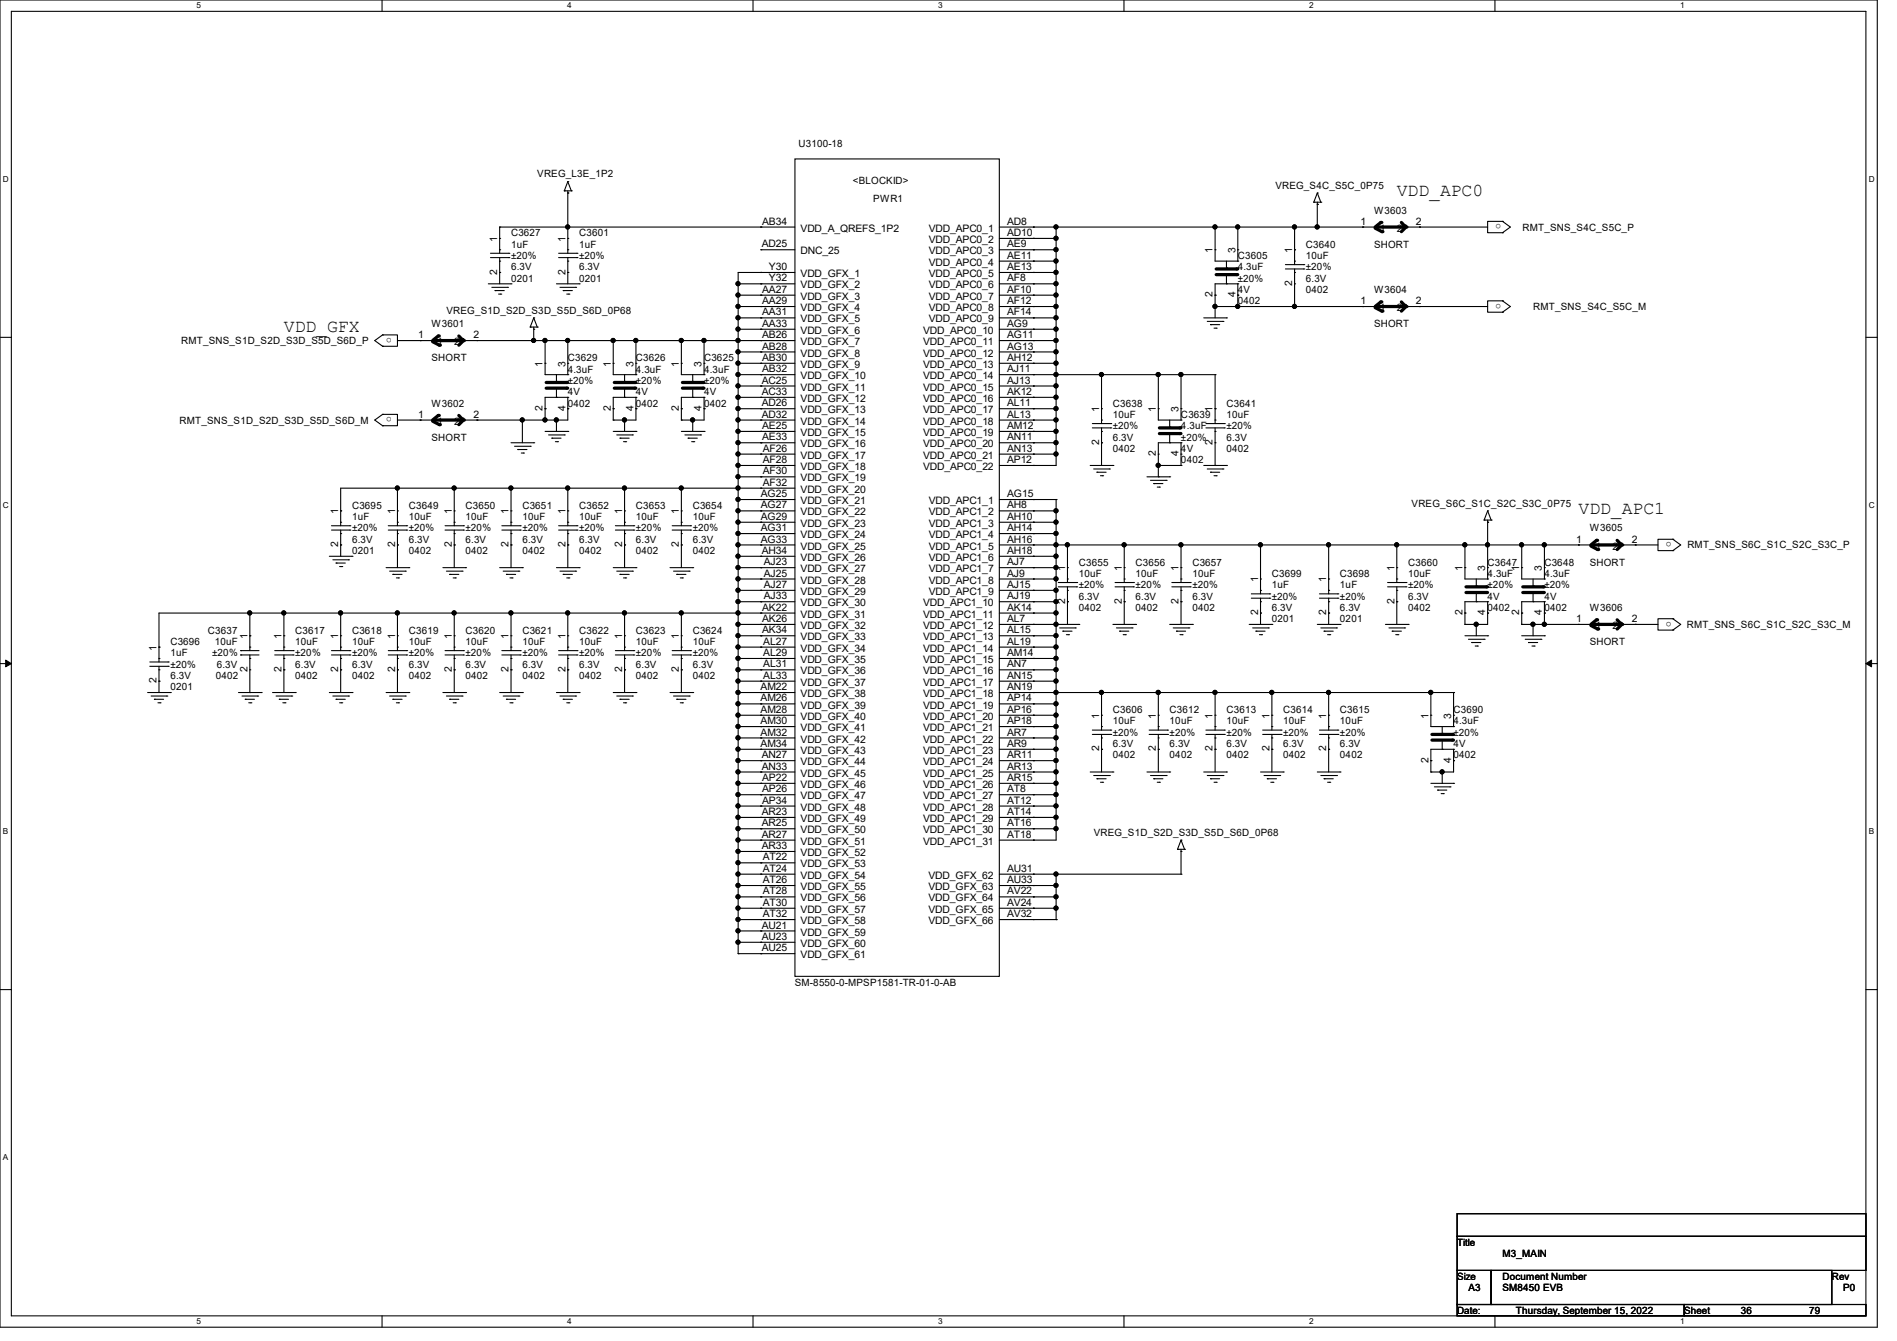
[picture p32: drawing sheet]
<svg xmlns="http://www.w3.org/2000/svg" width="297mm" height="210mm" viewBox="0 0 297 210" stroke-linecap="round" stroke-linejoin="round" font-family="sans-serif">
<defs><g id="words">
<g font-size="2.8">
<text x="218.7" y="30.7">VDD_APC0</text>
<text x="44.4" y="52">VDD_GFX</text>
<text x="247.1" y="80.5">VDD_APC1</text>
</g>
<g font-size="1.6">
<text x="125" y="23">U3100-18</text>
<text x="84.1" y="27.8">VREG_L3E_1P2</text>
<text x="133.5" y="28.8">&lt;BLOCKID&gt;</text>
<text x="199.7" y="29.6">VREG_S4C_S5C_0P75</text>
<text x="119.3" y="35.2">AB34</text>
<text x="136.7" y="31.7">PWR1</text>
<text x="157.7" y="35.2">AD8</text>
<text x="213" y="35.2">1</text>
<text x="215.1" y="33.4">W3603</text>
<text x="221.7" y="35.2">2</text>
<text x="235" y="35.1" transform="rotate(-180 235 35.1)">o</text>
<text x="77.9" y="37.9" transform="rotate(-90 77.9 37.9)">1</text>
<text x="80" y="37">C3627</text>
<text x="80" y="38.8">1uF</text>
<text x="80" y="40.6">±20%</text>
<text x="88.5" y="37.9" transform="rotate(-90 88.5 37.9)">1</text>
<text x="90.7" y="37">C3601</text>
<text x="90.7" y="38.8">1uF</text>
<text x="90.7" y="40.6">±20%</text>
<text x="119.3" y="38.7">AD25</text>
<text x="125.3" y="39.8">DNC_25</text>
<text x="125.3" y="36.3">VDD_A_QREFS_1P2</text>
<text x="145.4" y="36.3">VDD_APC0_1</text>
<text x="145.4" y="38.1">VDD_APC0_2</text>
<text x="145.4" y="39.8">VDD_APC0_3</text>
<text x="145.4" y="41.6">VDD_APC0_4</text>
<text x="157.7" y="37">AD10</text>
<text x="157.7" y="38.7">AE9</text>
<text x="157.7" y="40.5">AE11</text>
<text x="189.9" y="39.7" transform="rotate(-90 189.9 39.7)">1</text>
<text x="193.4" y="39.7" transform="rotate(-90 193.4 39.7)">3</text>
<text x="193.8" y="40.6">C3605</text>
<text x="202.3" y="39.7" transform="rotate(-90 202.3 39.7)">1</text>
<text x="204.5" y="38.8">C3640</text>
<text x="204.5" y="40.6">10uF</text>
<text x="215.1" y="38.8">SHORT</text>
<text x="216" y="36.3">1</text>
<text x="218.7" y="36.3">2</text>
<text x="238.4" y="36.1">RMT_SNS_S4C_S5C_P</text>
<text x="77.9" y="43" transform="rotate(-90 77.9 43)">2</text>
<text x="80" y="44.1">0201</text>
<text x="80" y="42.3">6.3V</text>
<text x="88.5" y="43" transform="rotate(-90 88.5 43)">2</text>
<text x="90.7" y="44.1">0201</text>
<text x="90.7" y="42.3">6.3V</text>
<text x="119.3" y="45.9">AA27</text>
<text x="119.3" y="47.6">AA29</text>
<text x="120.4" y="42.3">Y30</text>
<text x="120.4" y="44.1">Y32</text>
<text x="125.3" y="43.4">VDD_GFX_1</text>
<text x="125.3" y="45.2">VDD_GFX_2</text>
<text x="125.3" y="47">VDD_GFX_3</text>
<text x="145.4" y="43.4">VDD_APC0_5</text>
<text x="145.4" y="45.2">VDD_APC0_6</text>
<text x="145.4" y="47">VDD_APC0_7</text>
<text x="157.7" y="42.3">AE13</text>
<text x="157.7" y="44.1">AF8</text>
<text x="157.7" y="45.9">AF10</text>
<text x="157.7" y="47.6">AF12</text>
<text x="189.9" y="46.6" transform="rotate(-90 189.9 46.6)">2</text>
<text x="193.4" y="46.6" transform="rotate(-90 193.4 46.6)">4</text>
<text x="193.8" y="42.3">4.3uF</text>
<text x="193.8" y="47.7">0402</text>
<text x="193.8" y="45.9">4V</text>
<text x="193.8" y="44.1">±20%</text>
<text x="202.3" y="44.8" transform="rotate(-90 202.3 44.8)">2</text>
<text x="204.5" y="45.9">0402</text>
<text x="204.5" y="44.1">6.3V</text>
<text x="204.5" y="42.3">±20%</text>
<text x="213" y="47.6">1</text>
<text x="215.1" y="45.9">W3604</text>
<text x="221.7" y="47.6">2</text>
<text x="235" y="47.6" transform="rotate(-180 235 47.6)">o</text>
<text x="28.4" y="53.9">RMT_SNS_S1D_S2D_S3D_S5D_S6D_P</text>
<text x="61.3" y="52.9" transform="rotate(-180 61.3 52.9)">o</text>
<text x="65.4" y="53">1</text>
<text x="67.6" y="51.2">W3601</text>
<text x="69.9" y="49.1">VREG_S1D_S2D_S3D_S5D_S6D_0P68</text>
<text x="74.1" y="53">2</text>
<text x="119.3" y="49.4">AA31</text>
<text x="119.3" y="51.2">AA33</text>
<text x="119.3" y="53">AB26</text>
<text x="125.3" y="48.7">VDD_GFX_4</text>
<text x="125.3" y="50.5">VDD_GFX_5</text>
<text x="125.3" y="52.3">VDD_GFX_6</text>
<text x="144.5" y="52.3">VDD_APC0_10</text>
<text x="145.4" y="48.7">VDD_APC0_8</text>
<text x="145.4" y="50.5">VDD_APC0_9</text>
<text x="157.7" y="51.2">AG9</text>
<text x="157.7" y="53">AG11</text>
<text x="157.7" y="49.4">AF14</text>
<text x="215.1" y="51.2">SHORT</text>
<text x="216" y="48.7">1</text>
<text x="218.7" y="48.7">2</text>
<text x="240.1" y="48.6">RMT_SNS_S4C_S5C_M</text>
<text x="67.6" y="56.6">SHORT</text>
<text x="68.5" y="54.1">1</text>
<text x="71.1" y="54.1">2</text>
<text x="85" y="57.4" transform="rotate(-90 85 57.4)">1</text>
<text x="88.5" y="57.4" transform="rotate(-90 88.5 57.4)">3</text>
<text x="88.9" y="56.6">C3629</text>
<text x="88.9" y="58.3">4.3uF</text>
<text x="95.6" y="57.4" transform="rotate(-90 95.6 57.4)">1</text>
<text x="99.2" y="57.4" transform="rotate(-90 99.2 57.4)">3</text>
<text x="99.6" y="56.6">C3626</text>
<text x="99.6" y="58.3">4.3uF</text>
<text x="106.3" y="57.4" transform="rotate(-90 106.3 57.4)">1</text>
<text x="109.9" y="57.4" transform="rotate(-90 109.9 57.4)">3</text>
<text x="110.2" y="56.6">C3625</text>
<text x="110.2" y="58.3">4.3uF</text>
<text x="119.3" y="58.3">AB32</text>
<text x="119.3" y="54.7">AB28</text>
<text x="119.3" y="56.5">AB30</text>
<text x="125.3" y="59.4">VDD_GFX_10</text>
<text x="125.3" y="54.1">VDD_GFX_7</text>
<text x="125.3" y="55.8">VDD_GFX_8</text>
<text x="125.3" y="57.6">VDD_GFX_9</text>
<text x="144.5" y="54.1">VDD_APC0_11</text>
<text x="144.5" y="55.8">VDD_APC0_12</text>
<text x="144.5" y="57.6">VDD_APC0_13</text>
<text x="144.5" y="59.4">VDD_APC0_14</text>
<text x="157.7" y="54.7">AG13</text>
<text x="157.7" y="56.5">AH12</text>
<text x="157.7" y="58.3">AJ11</text>
<text x="61.3" y="65.4" transform="rotate(-180 61.3 65.4)">o</text>
<text x="65.4" y="65.4">1</text>
<text x="67.6" y="63.7">W3602</text>
<text x="74.1" y="65.4">2</text>
<text x="85" y="64.3" transform="rotate(-90 85 64.3)">2</text>
<text x="88.5" y="64.3" transform="rotate(-90 88.5 64.3)">4</text>
<text x="88.9" y="63.7">0402</text>
<text x="88.9" y="61.9">4V</text>
<text x="88.9" y="60.1">±20%</text>
<text x="95.6" y="64.3" transform="rotate(-90 95.6 64.3)">2</text>
<text x="99.2" y="64.3" transform="rotate(-90 99.2 64.3)">4</text>
<text x="99.6" y="63.7">0402</text>
<text x="99.6" y="61.9">4V</text>
<text x="99.6" y="60.1">±20%</text>
<text x="106.3" y="64.3" transform="rotate(-90 106.3 64.3)">2</text>
<text x="109.9" y="64.3" transform="rotate(-90 109.9 64.3)">4</text>
<text x="110.2" y="63.7">0402</text>
<text x="110.2" y="61.9">4V</text>
<text x="110.2" y="60.1">±20%</text>
<text x="119.3" y="60.1">AC25</text>
<text x="119.3" y="61.9">AC33</text>
<text x="119.3" y="63.6">AD26</text>
<text x="119.3" y="65.4">AD32</text>
<text x="125.3" y="61.2">VDD_GFX_11</text>
<text x="125.3" y="63">VDD_GFX_12</text>
<text x="125.3" y="64.7">VDD_GFX_13</text>
<text x="144.5" y="61.2">VDD_APC0_15</text>
<text x="144.5" y="63">VDD_APC0_16</text>
<text x="144.5" y="64.7">VDD_APC0_17</text>
<text x="157.7" y="60.1">AJ13</text>
<text x="157.7" y="61.9">AK12</text>
<text x="157.7" y="63.6">AL11</text>
<text x="157.7" y="65.4">AL13</text>
<text x="172.1" y="64.6" transform="rotate(-90 172.1 64.6)">1</text>
<text x="174.2" y="63.7">C3638</text>
<text x="174.2" y="65.5">10uF</text>
<text x="181" y="64.6" transform="rotate(-90 181 64.6)">1</text>
<text x="184.5" y="64.6" transform="rotate(-90 184.5 64.6)">3</text>
<text x="184.9" y="65.5">C3639</text>
<text x="189.9" y="64.6" transform="rotate(-90 189.9 64.6)">1</text>
<text x="192" y="63.7">C3641</text>
<text x="192" y="65.5">10uF</text>
<text x="28.1" y="66.3">RMT_SNS_S1D_S2D_S3D_S5D_S6D_M</text>
<text x="67.6" y="69">SHORT</text>
<text x="68.5" y="66.5">1</text>
<text x="71.1" y="66.5">2</text>
<text x="119.3" y="67.2">AE25</text>
<text x="119.3" y="69">AE33</text>
<text x="119.4" y="70.7">AF26</text>
<text x="125.3" y="66.5">VDD_GFX_14</text>
<text x="125.3" y="68.3">VDD_GFX_15</text>
<text x="125.3" y="70.1">VDD_GFX_16</text>
<text x="125.3" y="71.8">VDD_GFX_17</text>
<text x="144.5" y="66.5">VDD_APC0_18</text>
<text x="144.5" y="68.3">VDD_APC0_19</text>
<text x="144.5" y="70.1">VDD_APC0_20</text>
<text x="144.5" y="71.8">VDD_APC0_21</text>
<text x="157.7" y="67.2">AM12</text>
<text x="157.7" y="69">AN11</text>
<text x="157.7" y="70.7">AN13</text>
<text x="172.1" y="69.7" transform="rotate(-90 172.1 69.7)">2</text>
<text x="174.2" y="70.8">0402</text>
<text x="174.2" y="69">6.3V</text>
<text x="174.2" y="67.2">±20%</text>
<text x="181" y="71.5" transform="rotate(-90 181 71.5)">2</text>
<text x="184.5" y="71.5" transform="rotate(-90 184.5 71.5)">4</text>
<text x="184.9" y="67.2">4.3uF</text>
<text x="184.9" y="70.8">4V</text>
<text x="184.9" y="69">±20%</text>
<text x="189.9" y="69.7" transform="rotate(-90 189.9 69.7)">2</text>
<text x="192" y="70.8">0402</text>
<text x="192" y="69">6.3V</text>
<text x="192" y="67.2">±20%</text>
<text x="119.1" y="77.9">AG25</text>
<text x="119.4" y="72.5">AF28</text>
<text x="119.4" y="74.3">AF30</text>
<text x="119.4" y="76.1">AF32</text>
<text x="125.3" y="73.6">VDD_GFX_18</text>
<text x="125.3" y="75.4">VDD_GFX_19</text>
<text x="125.3" y="77.2">VDD_GFX_20</text>
<text x="144.5" y="73.6">VDD_APC0_22</text>
<text x="157.7" y="72.5">AP12</text>
<text x="157.7" y="77.9">AG15</text>
<text x="184.9" y="72.6">0402</text>
<text x="53" y="80.6" transform="rotate(-90 53 80.6)">1</text>
<text x="55.1" y="79.7">C3695</text>
<text x="55.1" y="81.5">1uF</text>
<text x="55.1" y="83.2">±20%</text>
<text x="61.8" y="80.6" transform="rotate(-90 61.8 80.6)">1</text>
<text x="64" y="79.7">C3649</text>
<text x="64" y="81.5">10uF</text>
<text x="64" y="83.2">±20%</text>
<text x="70.7" y="80.6" transform="rotate(-90 70.7 80.6)">1</text>
<text x="72.9" y="79.7">C3650</text>
<text x="72.9" y="81.5">10uF</text>
<text x="72.9" y="83.2">±20%</text>
<text x="79.6" y="80.6" transform="rotate(-90 79.6 80.6)">1</text>
<text x="81.8" y="79.7">C3651</text>
<text x="81.8" y="81.5">10uF</text>
<text x="81.8" y="83.2">±20%</text>
<text x="88.5" y="80.6" transform="rotate(-90 88.5 80.6)">1</text>
<text x="90.7" y="79.7">C3652</text>
<text x="90.7" y="81.5">10uF</text>
<text x="90.7" y="83.2">±20%</text>
<text x="97.4" y="80.6" transform="rotate(-90 97.4 80.6)">1</text>
<text x="99.6" y="79.7">C3653</text>
<text x="99.6" y="81.5">10uF</text>
<text x="99.6" y="83.2">±20%</text>
<text x="106.3" y="80.6" transform="rotate(-90 106.3 80.6)">1</text>
<text x="108.5" y="79.7">C3654</text>
<text x="108.5" y="81.5">10uF</text>
<text x="108.5" y="83.2">±20%</text>
<text x="119.1" y="79.6">AG27</text>
<text x="119.1" y="81.4">AG29</text>
<text x="119.1" y="83.2">AG31</text>
<text x="125.3" y="79">VDD_GFX_21</text>
<text x="125.3" y="80.7">VDD_GFX_22</text>
<text x="125.3" y="82.5">VDD_GFX_23</text>
<text x="145.4" y="79">VDD_APC1_1</text>
<text x="145.4" y="80.7">VDD_APC1_2</text>
<text x="145.4" y="82.5">VDD_APC1_3</text>
<text x="157.7" y="79.6">AH8</text>
<text x="157.7" y="81.4">AH10</text>
<text x="157.7" y="83.2">AH14</text>
<text x="221" y="79.3">VREG_S6C_S1C_S2C_S3C_0P75</text>
<text x="248.9" y="83.2">W3605</text>
<text x="53" y="85.7" transform="rotate(-90 53 85.7)">2</text>
<text x="55.1" y="86.8">0201</text>
<text x="55.1" y="85">6.3V</text>
<text x="61.8" y="85.7" transform="rotate(-90 61.8 85.7)">2</text>
<text x="64" y="86.8">0402</text>
<text x="64" y="85">6.3V</text>
<text x="70.7" y="85.7" transform="rotate(-90 70.7 85.7)">2</text>
<text x="72.9" y="86.8">0402</text>
<text x="72.9" y="85">6.3V</text>
<text x="79.6" y="85.7" transform="rotate(-90 79.6 85.7)">2</text>
<text x="81.8" y="86.8">0402</text>
<text x="81.8" y="85">6.3V</text>
<text x="88.5" y="85.7" transform="rotate(-90 88.5 85.7)">2</text>
<text x="90.7" y="86.8">0402</text>
<text x="90.7" y="85">6.3V</text>
<text x="97.4" y="85.7" transform="rotate(-90 97.4 85.7)">2</text>
<text x="99.6" y="86.8">0402</text>
<text x="99.6" y="85">6.3V</text>
<text x="106.3" y="85.7" transform="rotate(-90 106.3 85.7)">2</text>
<text x="108.5" y="86.8">0402</text>
<text x="108.5" y="85">6.3V</text>
<text x="119.1" y="85">AG33</text>
<text x="119.3" y="86.7">AH34</text>
<text x="119.6" y="88.5">AJ23</text>
<text x="125.3" y="84.3">VDD_GFX_24</text>
<text x="125.3" y="86.1">VDD_GFX_25</text>
<text x="125.3" y="87.8">VDD_GFX_26</text>
<text x="125.3" y="89.6">VDD_GFX_27</text>
<text x="145.4" y="84.3">VDD_APC1_4</text>
<text x="145.4" y="86.1">VDD_APC1_5</text>
<text x="145.4" y="87.8">VDD_APC1_6</text>
<text x="145.4" y="89.6">VDD_APC1_7</text>
<text x="157.7" y="85">AH16</text>
<text x="157.7" y="86.7">AH18</text>
<text x="157.7" y="88.5">AJ7</text>
<text x="166.8" y="89.4" transform="rotate(-90 166.8 89.4)">1</text>
<text x="168.9" y="88.6">C3655</text>
<text x="175.6" y="89.4" transform="rotate(-90 175.6 89.4)">1</text>
<text x="177.8" y="88.6">C3656</text>
<text x="184.5" y="89.4" transform="rotate(-90 184.5 89.4)">1</text>
<text x="186.7" y="88.6">C3657</text>
<text x="218.3" y="89.4" transform="rotate(-90 218.3 89.4)">1</text>
<text x="220.5" y="88.6">C3660</text>
<text x="229" y="89.4" transform="rotate(-90 229 89.4)">1</text>
<text x="232.5" y="89.4" transform="rotate(-90 232.5 89.4)">3</text>
<text x="232.9" y="88.6">C3647</text>
<text x="237.9" y="89.4" transform="rotate(-90 237.9 89.4)">1</text>
<text x="241.4" y="89.4" transform="rotate(-90 241.4 89.4)">3</text>
<text x="241.8" y="88.6">C3648</text>
<text x="246.8" y="85">1</text>
<text x="248.9" y="88.6">SHORT</text>
<text x="249.8" y="86.1">1</text>
<text x="252.5" y="86.1">2</text>
<text x="255.5" y="85">2</text>
<text x="261.7" y="84.9" transform="rotate(-180 261.7 84.9)">o</text>
<text x="264.2" y="85.9">RMT_SNS_S6C_S1C_S2C_S3C_P</text>
<text x="119.3" y="95.6">AK22</text>
<text x="119.6" y="90.3">AJ25</text>
<text x="119.6" y="92.1">AJ27</text>
<text x="119.6" y="93.9">AJ33</text>
<text x="125.3" y="91.4">VDD_GFX_28</text>
<text x="125.3" y="93.2">VDD_GFX_29</text>
<text x="125.3" y="95">VDD_GFX_30</text>
<text x="144.5" y="95">VDD_APC1_10</text>
<text x="145.4" y="91.4">VDD_APC1_8</text>
<text x="145.4" y="93.2">VDD_APC1_9</text>
<text x="157.7" y="93.9">AJ19</text>
<text x="157.7" y="95.6">AK14</text>
<text x="157.7" y="90.3">AJ9</text>
<text x="157.7" y="92.1">AJ15</text>
<text x="166.8" y="94.6" transform="rotate(-90 166.8 94.6)">2</text>
<text x="168.9" y="90.3">10uF</text>
<text x="168.9" y="95.7">0402</text>
<text x="168.9" y="93.9">6.3V</text>
<text x="168.9" y="92.1">±20%</text>
<text x="175.6" y="94.6" transform="rotate(-90 175.6 94.6)">2</text>
<text x="177.8" y="90.3">10uF</text>
<text x="177.8" y="95.7">0402</text>
<text x="177.8" y="93.9">6.3V</text>
<text x="177.8" y="92.1">±20%</text>
<text x="184.5" y="94.6" transform="rotate(-90 184.5 94.6)">2</text>
<text x="186.7" y="90.3">10uF</text>
<text x="186.7" y="95.7">0402</text>
<text x="186.7" y="93.9">6.3V</text>
<text x="186.7" y="92.1">±20%</text>
<text x="197" y="91.2" transform="rotate(-90 197 91.2)">1</text>
<text x="199.1" y="90.3">C3699</text>
<text x="199.1" y="92.1">1uF</text>
<text x="199.1" y="95.7">6.3V</text>
<text x="199.1" y="93.9">±20%</text>
<text x="207.6" y="91.2" transform="rotate(-90 207.6 91.2)">1</text>
<text x="209.8" y="90.3">C3698</text>
<text x="209.8" y="92.1">1uF</text>
<text x="209.8" y="95.7">6.3V</text>
<text x="209.8" y="93.9">±20%</text>
<text x="218.3" y="94.6" transform="rotate(-90 218.3 94.6)">2</text>
<text x="220.5" y="90.3">10uF</text>
<text x="220.5" y="95.7">0402</text>
<text x="220.5" y="93.9">6.3V</text>
<text x="220.5" y="92.1">±20%</text>
<text x="232.9" y="90.3">4.3uF</text>
<text x="232.9" y="95.7">0402</text>
<text x="232.9" y="93.9">4V</text>
<text x="232.9" y="92.1">±20%</text>
<text x="241.8" y="90.3">4.3uF</text>
<text x="241.8" y="95.7">0402</text>
<text x="241.8" y="93.9">4V</text>
<text x="241.8" y="92.1">±20%</text>
<text x="248.9" y="95.7">W3606</text>
<text x="24.5" y="101.9" transform="rotate(-90 24.5 101.9)">1</text>
<text x="26.7" y="101">C3696</text>
<text x="32.6" y="99.2">C3637</text>
<text x="33.6" y="101">10uF</text>
<text x="38.7" y="100.1" transform="rotate(-90 38.7 100.1)">1</text>
<text x="44.1" y="100.1" transform="rotate(-90 44.1 100.1)">1</text>
<text x="46.2" y="99.2">C3617</text>
<text x="46.2" y="101">10uF</text>
<text x="53" y="100.1" transform="rotate(-90 53 100.1)">1</text>
<text x="55.1" y="99.2">C3618</text>
<text x="55.1" y="101">10uF</text>
<text x="61.8" y="100.1" transform="rotate(-90 61.8 100.1)">1</text>
<text x="64" y="99.2">C3619</text>
<text x="64" y="101">10uF</text>
<text x="70.7" y="100.1" transform="rotate(-90 70.7 100.1)">1</text>
<text x="72.9" y="99.2">C3620</text>
<text x="72.9" y="101">10uF</text>
<text x="79.6" y="100.1" transform="rotate(-90 79.6 100.1)">1</text>
<text x="81.8" y="99.2">C3621</text>
<text x="81.8" y="101">10uF</text>
<text x="88.5" y="100.1" transform="rotate(-90 88.5 100.1)">1</text>
<text x="90.7" y="99.2">C3622</text>
<text x="90.7" y="101">10uF</text>
<text x="97.4" y="100.1" transform="rotate(-90 97.4 100.1)">1</text>
<text x="99.6" y="99.2">C3623</text>
<text x="99.6" y="101">10uF</text>
<text x="106.3" y="100.1" transform="rotate(-90 106.3 100.1)">1</text>
<text x="108.5" y="99.2">C3624</text>
<text x="108.5" y="101">10uF</text>
<text x="119.3" y="97.4">AK26</text>
<text x="119.3" y="99.2">AK34</text>
<text x="119.5" y="101">AL27</text>
<text x="125.3" y="96.7">VDD_GFX_31</text>
<text x="125.3" y="98.5">VDD_GFX_32</text>
<text x="125.3" y="100.3">VDD_GFX_33</text>
<text x="144.5" y="96.7">VDD_APC1_11</text>
<text x="144.5" y="98.5">VDD_APC1_12</text>
<text x="144.5" y="100.3">VDD_APC1_13</text>
<text x="157.7" y="97.4">AL7</text>
<text x="157.7" y="99.2">AL15</text>
<text x="157.7" y="101">AL19</text>
<text x="197" y="96.3" transform="rotate(-90 197 96.3)">2</text>
<text x="199.1" y="97.5">0201</text>
<text x="207.6" y="96.3" transform="rotate(-90 207.6 96.3)">2</text>
<text x="209.8" y="97.5">0201</text>
<text x="229" y="96.3" transform="rotate(-90 229 96.3)">2</text>
<text x="232.5" y="96.3" transform="rotate(-90 232.5 96.3)">4</text>
<text x="237.9" y="96.3" transform="rotate(-90 237.9 96.3)">2</text>
<text x="241.4" y="96.3" transform="rotate(-90 241.4 96.3)">4</text>
<text x="246.8" y="97.4">1</text>
<text x="248.9" y="101">SHORT</text>
<text x="249.8" y="98.5">1</text>
<text x="252.5" y="98.5">2</text>
<text x="255.5" y="97.4">2</text>
<text x="261.7" y="97.4" transform="rotate(-180 261.7 97.4)">o</text>
<text x="264.1" y="98.3">RMT_SNS_S6C_S1C_S2C_S3C_M</text>
<text x="24.5" y="107" transform="rotate(-90 24.5 107)">2</text>
<text x="26.7" y="102.8">1uF</text>
<text x="26.7" y="106.3">6.3V</text>
<text x="26.7" y="104.6">±20%</text>
<text x="33.2" y="102.8">±20%</text>
<text x="33.8" y="106.3">0402</text>
<text x="34" y="104.6">6.3V</text>
<text x="38.7" y="105.2" transform="rotate(-90 38.7 105.2)">2</text>
<text x="44.1" y="105.2" transform="rotate(-90 44.1 105.2)">2</text>
<text x="46.2" y="106.3">0402</text>
<text x="46.2" y="104.6">6.3V</text>
<text x="46.2" y="102.8">±20%</text>
<text x="53" y="105.2" transform="rotate(-90 53 105.2)">2</text>
<text x="55.1" y="106.3">0402</text>
<text x="55.1" y="104.6">6.3V</text>
<text x="55.1" y="102.8">±20%</text>
<text x="61.8" y="105.2" transform="rotate(-90 61.8 105.2)">2</text>
<text x="64" y="106.3">0402</text>
<text x="64" y="104.6">6.3V</text>
<text x="64" y="102.8">±20%</text>
<text x="70.7" y="105.2" transform="rotate(-90 70.7 105.2)">2</text>
<text x="72.9" y="106.3">0402</text>
<text x="72.9" y="104.6">6.3V</text>
<text x="72.9" y="102.8">±20%</text>
<text x="79.6" y="105.2" transform="rotate(-90 79.6 105.2)">2</text>
<text x="81.8" y="106.3">0402</text>
<text x="81.8" y="104.6">6.3V</text>
<text x="81.8" y="102.8">±20%</text>
<text x="88.5" y="105.2" transform="rotate(-90 88.5 105.2)">2</text>
<text x="90.7" y="106.3">0402</text>
<text x="90.7" y="104.6">6.3V</text>
<text x="90.7" y="102.8">±20%</text>
<text x="97.4" y="105.2" transform="rotate(-90 97.4 105.2)">2</text>
<text x="99.6" y="106.3">0402</text>
<text x="99.6" y="104.6">6.3V</text>
<text x="99.6" y="102.8">±20%</text>
<text x="106.3" y="105.2" transform="rotate(-90 106.3 105.2)">2</text>
<text x="108.5" y="106.3">0402</text>
<text x="108.5" y="104.6">6.3V</text>
<text x="108.5" y="102.8">±20%</text>
<text x="119.5" y="102.7">AL29</text>
<text x="119.5" y="104.5">AL31</text>
<text x="119.5" y="106.3">AL33</text>
<text x="125.3" y="102.1">VDD_GFX_34</text>
<text x="125.3" y="103.8">VDD_GFX_35</text>
<text x="125.3" y="105.6">VDD_GFX_36</text>
<text x="125.3" y="107.4">VDD_GFX_37</text>
<text x="144.5" y="102.1">VDD_APC1_14</text>
<text x="144.5" y="103.8">VDD_APC1_15</text>
<text x="144.5" y="105.6">VDD_APC1_16</text>
<text x="144.5" y="107.4">VDD_APC1_17</text>
<text x="157.7" y="102.7">AM14</text>
<text x="157.7" y="104.5">AN7</text>
<text x="157.7" y="106.3">AN15</text>
<text x="26.7" y="108.1">0201</text>
<text x="119.1" y="108.1">AM22</text>
<text x="119.1" y="109.9">AM26</text>
<text x="119.1" y="111.6">AM28</text>
<text x="119.1" y="113.4">AM30</text>
<text x="125.3" y="109.2">VDD_GFX_38</text>
<text x="125.3" y="111">VDD_GFX_39</text>
<text x="125.3" y="112.7">VDD_GFX_40</text>
<text x="144.5" y="109.2">VDD_APC1_18</text>
<text x="144.5" y="111">VDD_APC1_19</text>
<text x="144.5" y="112.7">VDD_APC1_20</text>
<text x="157.7" y="108.1">AN19</text>
<text x="157.7" y="109.9">AP14</text>
<text x="157.7" y="111.6">AP16</text>
<text x="157.7" y="113.4">AP18</text>
<text x="172.1" y="112.6" transform="rotate(-90 172.1 112.6)">1</text>
<text x="174.2" y="111.7">C3606</text>
<text x="174.2" y="113.5">10uF</text>
<text x="181" y="112.6" transform="rotate(-90 181 112.6)">1</text>
<text x="183.1" y="111.7">C3612</text>
<text x="183.1" y="113.5">10uF</text>
<text x="189.9" y="112.6" transform="rotate(-90 189.9 112.6)">1</text>
<text x="192" y="111.7">C3613</text>
<text x="192" y="113.5">10uF</text>
<text x="198.8" y="112.6" transform="rotate(-90 198.8 112.6)">1</text>
<text x="200.9" y="111.7">C3614</text>
<text x="200.9" y="113.5">10uF</text>
<text x="207.6" y="112.6" transform="rotate(-90 207.6 112.6)">1</text>
<text x="209.8" y="111.7">C3615</text>
<text x="209.8" y="113.5">10uF</text>
<text x="223.6" y="112.6" transform="rotate(-90 223.6 112.6)">1</text>
<text x="227.2" y="112.6" transform="rotate(-90 227.2 112.6)">3</text>
<text x="227.6" y="111.7">C3690</text>
<text x="227.6" y="113.5">4.3uF</text>
<text x="119.1" y="115.2">AM32</text>
<text x="119.1" y="117">AM34</text>
<text x="119.3" y="118.7">AN27</text>
<text x="125.3" y="114.5">VDD_GFX_41</text>
<text x="125.3" y="116.3">VDD_GFX_42</text>
<text x="125.3" y="118.1">VDD_GFX_43</text>
<text x="125.3" y="119.8">VDD_GFX_44</text>
<text x="144.5" y="114.5">VDD_APC1_21</text>
<text x="144.5" y="116.3">VDD_APC1_22</text>
<text x="144.5" y="118.1">VDD_APC1_23</text>
<text x="144.5" y="119.8">VDD_APC1_24</text>
<text x="157.7" y="115.2">AR7</text>
<text x="157.7" y="117">AR9</text>
<text x="157.7" y="118.7">AR11</text>
<text x="172.1" y="117.7" transform="rotate(-90 172.1 117.7)">2</text>
<text x="174.2" y="118.8">0402</text>
<text x="174.2" y="117">6.3V</text>
<text x="174.2" y="115.2">±20%</text>
<text x="181" y="117.7" transform="rotate(-90 181 117.7)">2</text>
<text x="183.1" y="118.8">0402</text>
<text x="183.1" y="117">6.3V</text>
<text x="183.1" y="115.2">±20%</text>
<text x="189.9" y="117.7" transform="rotate(-90 189.9 117.7)">2</text>
<text x="192" y="118.8">0402</text>
<text x="192" y="117">6.3V</text>
<text x="192" y="115.2">±20%</text>
<text x="198.8" y="117.7" transform="rotate(-90 198.8 117.7)">2</text>
<text x="200.9" y="118.8">0402</text>
<text x="200.9" y="117">6.3V</text>
<text x="200.9" y="115.2">±20%</text>
<text x="207.6" y="117.7" transform="rotate(-90 207.6 117.7)">2</text>
<text x="209.8" y="118.8">0402</text>
<text x="209.8" y="117">6.3V</text>
<text x="209.8" y="115.2">±20%</text>
<text x="223.6" y="119.5" transform="rotate(-90 223.6 119.5)">2</text>
<text x="227.2" y="119.5" transform="rotate(-90 227.2 119.5)">4</text>
<text x="227.6" y="118.8">0402</text>
<text x="227.6" y="117">4V</text>
<text x="227.6" y="115.2">±20%</text>
<text x="119.3" y="120.5">AN33</text>
<text x="119.3" y="122.3">AP22</text>
<text x="119.3" y="124.1">AP26</text>
<text x="119.3" y="125.9">AP34</text>
<text x="125.3" y="121.6">VDD_GFX_45</text>
<text x="125.3" y="123.4">VDD_GFX_46</text>
<text x="125.3" y="125.2">VDD_GFX_47</text>
<text x="144.5" y="121.6">VDD_APC1_25</text>
<text x="144.5" y="123.4">VDD_APC1_26</text>
<text x="144.5" y="125.2">VDD_APC1_27</text>
<text x="157.7" y="120.5">AR13</text>
<text x="157.7" y="122.3">AR15</text>
<text x="157.7" y="124.1">AT8</text>
<text x="157.7" y="125.9">AT12</text>
<text x="119.3" y="127.6">AR23</text>
<text x="119.3" y="129.4">AR25</text>
<text x="119.3" y="131.2">AR27</text>
<text x="125.3" y="127">VDD_GFX_48</text>
<text x="125.3" y="128.7">VDD_GFX_49</text>
<text x="125.3" y="130.5">VDD_GFX_50</text>
<text x="144.5" y="127">VDD_APC1_28</text>
<text x="144.5" y="128.7">VDD_APC1_29</text>
<text x="144.5" y="130.5">VDD_APC1_30</text>
<text x="157.7" y="127.6">AT14</text>
<text x="157.7" y="129.4">AT16</text>
<text x="157.7" y="131.2">AT18</text>
<text x="171.2" y="130.9">VREG_S1D_S2D_S3D_S5D_S6D_0P68</text>
<text x="119.3" y="133">AR33</text>
<text x="119.4" y="134.8">AT22</text>
<text x="119.4" y="136.5">AT24</text>
<text x="125.3" y="132.3">VDD_GFX_51</text>
<text x="125.3" y="134.1">VDD_GFX_52</text>
<text x="125.3" y="135.9">VDD_GFX_53</text>
<text x="125.3" y="137.6">VDD_GFX_54</text>
<text x="144.5" y="132.3">VDD_APC1_31</text>
<text x="145.4" y="137.6">VDD_GFX_62</text>
<text x="157.7" y="136.5">AU31</text>
<text x="119.4" y="138.3">AT26</text>
<text x="119.4" y="140.1">AT28</text>
<text x="119.4" y="141.9">AT30</text>
<text x="119.4" y="143.6">AT32</text>
<text x="125.3" y="139.4">VDD_GFX_55</text>
<text x="125.3" y="141.2">VDD_GFX_56</text>
<text x="125.3" y="143">VDD_GFX_57</text>
<text x="145.4" y="139.4">VDD_GFX_63</text>
<text x="145.4" y="141.2">VDD_GFX_64</text>
<text x="145.4" y="143">VDD_GFX_65</text>
<text x="157.7" y="138.3">AU33</text>
<text x="157.7" y="140.1">AV22</text>
<text x="157.7" y="141.9">AV24</text>
<text x="157.7" y="143.6">AV32</text>
<text x="119.3" y="145.4">AU21</text>
<text x="119.3" y="147.2">AU23</text>
<text x="119.3" y="149">AU25</text>
<text x="125.3" y="144.7">VDD_GFX_58</text>
<text x="125.3" y="146.5">VDD_GFX_59</text>
<text x="125.3" y="148.3">VDD_GFX_60</text>
<text x="145.4" y="144.7">VDD_GFX_66</text>
<text x="124.5" y="154.3">SM-8550-0-MPSP1581-TR-01-0-AB</text>
<text x="125.3" y="150.1">VDD_GFX_61</text>
<text x="228.1" y="195.1">Title</text>
<text x="235.2" y="196.8">M3_MAIN</text>
<text x="228.1" y="200.4">Size</text>
<text x="229.9" y="202.2">A3</text>
<text x="235.2" y="200.4">Document Number</text>
<text x="235.2" y="202.2">SM8450 EVB</text>
<text x="286.8" y="200.4">Rev</text>
<text x="288.6" y="202.2">P0</text>
<text x="228.1" y="205.7">Date:</text>
<text x="237.4" y="205.7">Thursday, September 15, 2022</text>
<text x="263.7" y="205.7">Sheet</text>
<text x="272.6" y="205.7">36</text>
<text x="283.2" y="205.7">79</text>
</g>
<g font-size="1.3">
<text x="30.8" y="1.3">5</text>
<text x="88.8" y="1.3">4</text>
<text x="146.9" y="1.3">3</text>
<text x="205" y="1.3">2</text>
<text x="263.1" y="1.3">1</text>
<text x=".5" y="28.4">D</text>
<text x="292.6" y="28.4">D</text>
<text x=".5" y="79.5">C</text>
<text x="292.6" y="79.5">C</text>
<text x=".5" y="130.6">B</text>
<text x="292.6" y="130.6">B</text>
<text x=".5" y="181.7">A</text>
<text x="30.8" y="207.4">5</text>
<text x="88.8" y="207.4">4</text>
<text x="146.9" y="207.4">3</text>
<text x="205" y="207.4">2</text>
<text x="263.1" y="207.4">1</text>
</g>
</g></defs>
<path d="M0 0h293.9v207.9h-293.9zM1.8 1.8h290.3v204.3h-290.3z" fill="none" stroke="#000" stroke-width=".17"/>
<g fill="#fff">
<path d="M30.8 .2h.7v1.4h-.7z"/>
<path d="M30.8 206.2h.7v1.4h-.7z"/>
</g>
<path d="M59.8 0v1.8M59.8 206.1v1.8" fill="none" stroke="#000" stroke-width=".17"/>
<g fill="#fff">
<path d="M88.8 .2h.7v1.4h-.7z"/>
<path d="M88.8 206.2h.7v1.4h-.7z"/>
</g>
<path d="M117.9 0v1.8M117.9 206.1v1.8" fill="none" stroke="#000" stroke-width=".17"/>
<g fill="#fff">
<path d="M146.9 .2h.7v1.4h-.7z"/>
<path d="M146.9 206.2h.7v1.4h-.7z"/>
</g>
<path d="M176 0v1.8M176 206.1v1.8" fill="none" stroke="#000" stroke-width=".17"/>
<g fill="#fff">
<path d="M205 .2h.7v1.4h-.7z"/>
<path d="M205 206.2h.7v1.4h-.7z"/>
</g>
<path d="M234.1 0v1.8M234.1 206.1v1.8" fill="none" stroke="#000" stroke-width=".17"/>
<g fill="#fff">
<path d="M263.1 .2h.6v1.4h-.6z"/>
<path d="M263.1 206.2h.6v1.4h-.6z"/>
<path d="M.5 27.3h.9v1.4h-.9z"/>
<path d="M292.6 27.3h.9v1.4h-.9z"/>
<path d="M.5 78.4h.9v1.4h-.9z"/>
<path d="M292.6 78.4h.9v1.4h-.9z"/>
</g>
<path d="M0 52.8h1.8M292.1 52.8h1.8" fill="none" stroke="#000" stroke-width=".17"/>
<g fill="#fff">
<path d="M.5 129.5h.8v1.4h-.8z"/>
<path d="M292.6 129.5h.8v1.4h-.8z"/>
</g>
<path d="M0 103.9h1.8M292.1 103.9h1.8" fill="none" stroke="#000" stroke-width=".17"/>
<path d="M.9 103.4l.9 .5-.9 .5zM292.1 103.9l.9-.5v1z" fill="#000" stroke="#000" stroke-width=".16"/>
<g fill="#fff">
<path d="M.5 180.5h.8v1.4h-.8z"/>
<path d="M292.6 180.5h.8v1.4h-.8z"/>
</g>
<g fill="none" stroke="#000" stroke-width=".17">
<path d="M76.8 39.7h2.9M78.2 39.1h.1M78.2 37.3h.1M78.2 35.6h.1M78.2 35.6v4.1M78.2 35.6h46.3M79.7 39.7h.1M87.5 39.7h2.8M88.3 29.9h.1M88.3 29.9h1.2M88.9 30.2h.1M88.9 28.4h.1"/>
<path d="M88.9 39.1h.1M88.9 37.3h.1M88.9 35.6h.1M88.9 29.9v9.8M88.9 28.4l.6 1.5M88.9 28.4l-.6 1.5M89.5 29.9h.1M90.3 39.7h.1M119.1 39.1h.1M119.1 35.6h.1M119.1 39.1h5.4M124.5 24.9h32v128h-32z"/>
<path d="M156.5 35.6h58.6M156.5 39.1h8.9M156.5 37.3h8.9M161.8 35.6h.1M161.8 37.3h.1M161.8 39.1h.1M165.4 35.6h.1M165.4 37.3h.1M165.4 39.1h.1M165.4 35.6v37.3h-8.9M190.2 39.1h.1M190.2 35.6h.1"/>
<path d="M190.2 35.6v5.3h3.6M193.8 39.1h.1M193.8 35.6h.1M193.8 35.6v5.3M202.7 39.1h.1M202.7 35.6h.1M202.7 35.6v5.8M205.7 31.7h.1M205.7 31.7h1.1M206.2 32h.1M206.2 30.2h.1M206.2 35.6h.1"/>
<path d="M206.2 31.7v3.9M206.2 30.2l.6 1.5M206.2 30.2l-.5 1.5M206.8 31.7h.1M213.4 35.6h.1M220.5 35.6h12.4M222.2 35.6h.1M235.2 36.4h.1M235.2 34.7h.1M235.2 34.7h-2.3v1.7h2.3M235.2 34.7l1.3 .9-1.3 .8M59.9 54.2h.1"/>
<path d="M59.9 52.5h.1M59.9 52.5h2.3v1.7h-2.3M59.9 52.5l-1.2 .8 1.2 .9M62.2 53.3h5.4M65.8 53.3h.1M72.9 53.3h51.6M74.7 53.3h.1M76.5 44.4h3.5M76.8 40.3h2.9M77 45h2.5M77.5 45.5h.1M77.5 45.5h1.5"/>
<path d="M78.1 46.1h.3M78.2 40.9h.1M78.2 42.7h.1M78.2 40.3v4.1M78.4 46.1h.1M79.5 45h.1M79.7 40.3h.1M80 44.4h.1M83 51.2h.1M83 51.2h1.1M83.6 51.6h.1M83.6 49.8h.1"/>
<path d="M83.6 53.3h.1M83.6 51.2v2.1M83.6 49.8l.5 1.4M83.6 49.8l-.6 1.4M84.1 51.2h.1M85.3 56.9h.1M85.3 53.3h.1M85.3 53.3v5.4h3.6M87.1 59.7h.1M87.1 44.4h3.6M87.1 58.7v1M87.5 40.3h2.8"/>
<path d="M87.7 45h2.4M88.2 45.5h.1M88.2 45.5h1.4M88.7 46.1h.4M88.9 40.9h.1M88.9 42.7h.1M88.9 58.7h.1M88.9 56.9h.1M88.9 53.3h.1M88.9 40.3v4.1M88.9 53.3v5.4M89.1 46.1h.1"/>
<path d="M90.1 45h.1M90.3 40.3h.1M90.7 44.4h.1M96 56.9h.1M96 53.3h.1M96 53.3v5.4h3.6M97.8 59.7h.1M97.8 58.7v1M99.6 58.7h.1M99.6 56.9h.1M99.6 53.3h.1M99.6 53.3v5.4"/>
<path d="M106.7 56.9h.1M106.7 53.3h.1M106.7 53.3v5.4h3.5M108.5 59.7h.1M108.5 58.7v1M110.2 58.7h.1M110.2 56.9h.1M110.2 53.3h.1M110.2 53.3v5.4M115.6 55.1h.1M115.6 56.9h.1M115.6 58.7h.1"/>
<path d="M115.6 44.4h.1M115.6 46.2h.1M115.6 48h.1M115.6 49.8h.1M115.6 51.6h.1M115.6 53.3h.1M115.6 44.4h8.9M115.6 49.8h8.9M115.6 58.7h8.9M115.6 46.2h8.9M115.6 48h8.9M115.6 51.6h8.9"/>
<path d="M115.6 55.1h8.9M115.6 56.9h8.9M119.1 42.7h.1M119.1 58.7h.1M119.1 44.4h.1M119.1 46.2h.1M119.1 48h.1M119.1 49.8h.1M119.1 51.6h.1M119.1 53.3h.1M119.1 55.1h.1M119.1 56.9h.1"/>
<path d="M124.5 42.7h-8.9v106.7M156.5 44.4h8.9M156.5 49.8h8.9M156.5 58.7h33.7M156.5 40.9h8.9M156.5 53.3h8.9M156.5 42.7h8.9M156.5 46.2h8.9M156.5 48h8.9M156.5 51.6h8.9M156.5 55.1h8.9M156.5 56.9h8.9"/>
<path d="M161.8 51.6h.1M161.8 53.3h.1M161.8 55.1h.1M161.8 56.9h.1M161.8 58.7h.1M161.8 40.9h.1M161.8 42.7h.1M161.8 44.4h.1M161.8 46.2h.1M161.8 48h.1M161.8 49.8h.1M165.4 40.9h.1"/>
<path d="M165.4 42.7h.1M165.4 44.4h.1M165.4 46.2h.1M165.4 48h.1M165.4 49.8h.1M165.4 51.6h.1M165.4 53.3h.1M165.4 55.1h.1M165.4 56.9h.1M165.4 58.7h.1M172.5 58.7h.1M172.5 58.7v7.6"/>
<path d="M181.4 58.7h.1M181.4 58.7v7.1h3.5M184.9 58.7h.1M184.9 58.7v7.1M188.5 49.8h3.5M189 50.3h2.5M189.5 50.8h.1M189.5 50.8h1.5M190.1 51.4h.3M190.2 46.2h.1M190.2 48h.1M190.2 58.7h.1"/>
<path d="M190.2 58.7v7.6M190.2 48h24.9M190.4 51.4h.1M191.5 50.3h.1M192 49.8h.1M192 42h.1M192 44.4h.1M192 40.9v1.1M192 43.2v1.2M193.8 44.4h.1M193.8 40.9h.1M193.8 46.2h.1"/>
<path d="M193.8 44.4h-3.6v5.4M193.8 44.4v3.6M201.3 41.4h2.8M201.3 42.1h2.8M202.7 40.9h.1M202.7 42.7h.1M202.7 44.4h.1M202.7 48h.1M202.7 42.1v5.9M204.1 41.4h.1M204.1 42.1h.1M213.4 48h.1"/>
<path d="M220.5 48h12.4M222.2 48h.1M235.2 48.9h.1M235.2 47.1h.1M235.2 47.1h-2.3v1.8h2.3M235.2 47.1l1.3 .9-1.3 .9M59.9 66.7h.1M59.9 64.9h.1M59.9 64.9h2.3v1.8h-2.3M59.9 64.9l-1.2 .9 1.2 .9M62.2 76.5h.1M62.2 76.5v5.8"/>
<path d="M62.2 65.8h5.4M65.8 65.8h.1M71.1 76.5h.1M71.1 76.5v5.8M74.7 65.8h.1M80 76.5h.1M80 69.3h3.6M80 76.5v5.8M80.6 69.9h2.4M81.1 70.4h.1M81.1 70.4h1.4M81.6 71h.4"/>
<path d="M81.8 65.8h.1M81.8 65.8v3.5M82 71h.1M83 69.9h.1M83.6 69.3h.1M85.3 64h.1M85.3 65.8h.1M85.3 67.6h3.6M85.9 68.1h2.4M86.4 68.6h.1M86.4 68.6h1.4M87 69.2h.3"/>
<path d="M87.1 62.2h.1M87.1 65.8h.1M87.1 61v1.2M87.1 65.8v1.8M87.3 69.2h.1M88.3 68.1h.1M88.9 67.6h.1M88.9 62.2h.1M88.9 64h.1M88.9 76.5h.1M88.9 62.2v3.6h-16M88.9 76.5v5.8"/>
<path d="M88.9 62.2h-3.6v3.6M96 64h.1M96 65.8h.1M96 67.6h3.6M96.6 68.1h2.4M97.1 68.6h.1M97.1 68.6h1.4M97.6 69.2h.4M97.8 62.2h.1M97.8 65.8h.1M97.8 76.5h.1M97.8 61v1.2"/>
<path d="M97.8 65.8v1.8M97.8 76.5v5.8M98 69.2h.1M99 68.1h.1M99.6 67.6h.1M99.6 62.2h.1M99.6 64h.1M99.6 62.2h-3.6v3.6M99.6 62.2v3.6h-3.6M106.7 64h.1M106.7 65.8h.1M106.7 76.5h.1"/>
<path d="M106.7 67.6h3.5M106.7 76.5v5.8M107.2 68.1h2.5M107.7 68.6h.1M107.7 68.6h1.5M108.3 69.2h.3M108.5 62.2h.1M108.5 65.8h.1M108.5 61v1.2M108.5 65.8v1.8M108.6 69.2h.1M109.7 68.1h.1"/>
<path d="M110.2 67.6h.1M110.2 62.2h.1M110.2 64h.1M110.2 62.2h-3.5v3.6M110.2 62.2v3.6h-3.5M115.6 60.5h.1M115.6 62.2h.1M115.6 64h.1M115.6 65.8h.1M115.6 67.6h.1M115.6 69.3h.1M115.6 71.1h.1"/>
<path d="M115.6 72.9h.1M115.6 74.7h.1M115.6 76.5h.1M115.6 78.2h.1M115.6 72.9h8.9M115.6 74.7h8.9M115.6 67.6h8.9M115.6 69.3h8.9M115.6 62.2h8.9M115.6 60.5h8.9M115.6 64h8.9M115.6 65.8h8.9"/>
<path d="M115.6 71.1h8.9M115.6 78.2h8.9M119.1 60.5h.1M119.1 62.2h.1M119.1 64h.1M119.1 65.8h.1M119.1 67.6h.1M119.1 69.3h.1M119.1 71.1h.1M119.1 72.9h.1M119.1 74.7h.1M119.1 76.5h.1"/>
<path d="M119.1 78.2h.1M124.5 76.5h-71.2v5.8M156.5 67.6h8.9M156.5 69.3h8.9M156.5 62.2h8.9M156.5 60.5h8.9M156.5 64h8.9M156.5 65.8h8.9M156.5 71.1h8.9M156.5 78.2h8.9M161.8 60.5h.1M161.8 62.2h.1"/>
<path d="M161.8 64h.1M161.8 65.8h.1M161.8 67.6h.1M161.8 69.3h.1M161.8 71.1h.1M161.8 72.9h.1M161.8 78.2h.1M165.4 60.5h.1M165.4 62.2h.1M165.4 64h.1M165.4 65.8h.1M165.4 67.6h.1"/>
<path d="M165.4 69.3h.1M165.4 71.1h.1M165.4 78.2h.1M165.4 78.2v53.4h-8.9M170.7 72.9h3.5M171 66.3h2.9M171 67h2.9M171.2 73.4h2.5M171.7 74h.1M171.7 74h1.5M172.3 74.5h.3M172.5 65.8h.1"/>
<path d="M172.5 67.6h.1M172.5 64h.1M172.5 69.3h.1M172.5 67v5.9M172.6 74.5h.1M173.7 73.4h.1M173.9 66.3h.1M173.9 67h.1M174.2 72.9h.1M179.6 74.7h3.5M180.1 75.2h2.5M180.6 75.7h.1"/>
<path d="M180.6 75.7h1.5M181.2 76.3h.3M181.4 64h.1M181.4 71.1h.1M181.4 72.9h.1M181.4 74.7h.1M181.4 72.9h3.5M181.5 76.3h.1M182.6 75.2h.1M183.1 74.7h.1M183.1 66.8h.1M183.1 69.3h.1"/>
<path d="M183.1 65.8v1M183.1 68.1v1.2M184.9 69.3h.1M184.9 65.8h.1M184.9 64h.1M184.9 71.1h.1M184.9 72.9h.1M184.9 69.3v3.6M184.9 69.3h-3.5v5.4M188.5 72.9h3.5M188.8 66.3h2.9M188.8 67h2.9"/>
<path d="M189 73.4h2.5M189.5 74h.1M189.5 74h1.5M190.1 74.5h.3M190.2 65.8h.1M190.2 67.6h.1M190.2 64h.1M190.2 69.3h.1M190.2 72.9h.1M190.2 67v5.9M190.4 74.5h.1M191.5 73.4h.1"/>
<path d="M191.7 66.3h.1M191.7 67h.1M192 72.9h.1M39.1 99.6h.1M39.1 96h.1M39.1 96v5.9M44.4 99.6h.1M44.4 96h.1M44.4 96v5.9M51.6 87.1h3.5M51.9 82.3h2.9M51.9 83h2.9"/>
<path d="M52.1 87.7h2.5M52.6 88.2h.1M52.6 88.2h1.5M53.2 88.7h.3M53.3 81.8h.1M53.3 83.6h.1M53.3 80h.1M53.3 85.3h.1M53.3 99.6h.1M53.3 96h.1M53.3 83v4.1M53.3 96v5.9"/>
<path d="M53.5 88.7h.1M54.6 87.7h.1M54.8 82.3h.1M54.8 83h.1M55.1 87.1h.1M60.5 88.9h3.5M60.8 82.3h2.9M60.8 83h2.9M61 89.5h2.5M61.5 90h.1M61.5 90h1.4M62.1 90.5h.3"/>
<path d="M62.2 81.8h.1M62.2 83.6h.1M62.2 80h.1M62.2 85.3h.1M62.2 99.6h.1M62.2 96h.1M62.2 83v5.9M62.2 96v5.9M62.4 90.5h.1M63.5 89.5h.1M63.7 82.3h.1M63.7 83h.1"/>
<path d="M64 88.9h.1M69.3 88.9h3.6M69.7 82.3h2.9M69.7 83h2.9M69.9 89.5h2.4M70.4 90h.1M70.4 90h1.4M71 90.5h.3M71.1 81.8h.1M71.1 83.6h.1M71.1 80h.1M71.1 85.3h.1"/>
<path d="M71.1 99.6h.1M71.1 96h.1M71.1 83v5.9M71.1 96v5.9M71.3 90.5h.1M72.3 89.5h.1M72.6 82.3h.1M72.6 83h.1M72.9 88.9h.1M78.2 88.9h3.6M78.6 82.3h2.8M78.6 83h2.8"/>
<path d="M78.8 89.5h2.4M79.3 90h.1M79.3 90h1.4M79.8 90.5h.4M80 81.8h.1M80 83.6h.1M80 80h.1M80 85.3h.1M80 99.6h.1M80 96h.1M80 83v5.9M80 96v5.9"/>
<path d="M80.2 90.5h.1M81.2 89.5h.1M81.4 82.3h.1M81.4 83h.1M81.8 88.9h.1M87.1 88.9h3.6M87.5 82.3h2.8M87.5 83h2.8M87.7 89.5h2.4M88.2 90h.1M88.2 90h1.4M88.7 90.5h.4"/>
<path d="M88.9 81.8h.1M88.9 83.6h.1M88.9 80h.1M88.9 85.3h.1M88.9 99.6h.1M88.9 96h.1M88.9 83v5.9M88.9 96v5.9M89.1 90.5h.1M90.1 89.5h.1M90.3 82.3h.1M90.3 83h.1"/>
<path d="M90.7 88.9h.1M96 88.9h3.6M96.4 82.3h2.8M96.4 83h2.8M96.6 89.5h2.4M97.1 90h.1M97.1 90h1.4M97.6 90.5h.4M97.8 99.6h.1M97.8 81.8h.1M97.8 83.6h.1M97.8 80h.1"/>
<path d="M97.8 85.3h.1M97.8 96h.1M97.8 83v5.9M97.8 96v5.9M98 90.5h.1M99 89.5h.1M99.2 82.3h.1M99.2 83h.1M99.6 88.9h.1M104.9 88.9h3.6M105.2 82.3h2.9M105.2 83h2.9"/>
<path d="M105.5 89.5h2.4M106 90h.1M106 90h1.4M106.5 90.5h.3M106.7 99.6h.1M106.7 81.8h.1M106.7 83.6h.1M106.7 80h.1M106.7 85.3h.1M106.7 96h.1M106.7 83v5.9M106.7 96v5.9"/>
<path d="M106.8 90.5h.1M107.9 89.5h.1M108.1 82.3h.1M108.1 83h.1M108.5 88.9h.1M115.6 80h.1M115.6 81.8h.1M115.6 83.6h.1M115.6 85.3h.1M115.6 87.1h.1M115.6 88.9h.1M115.6 90.7h.1"/>
<path d="M115.6 92.5h.1M115.6 94.2h.1M115.6 96h.1M115.6 97.8h.1M115.6 99.6h.1M115.6 99.6h8.9M115.6 88.9h8.9M115.6 97.8h8.9M115.6 87.1h8.9M115.6 94.2h8.9M115.6 90.7h8.9M115.6 80h8.9"/>
<path d="M115.6 81.8h8.9M115.6 83.6h8.9M115.6 85.3h8.9M115.6 92.5h8.9M119.1 80h.1M119.1 81.8h.1M119.1 83.6h.1M119.1 85.3h.1M119.1 87.1h.1M119.1 88.9h.1M119.1 90.7h.1M119.1 92.5h.1"/>
<path d="M119.1 94.2h.1M119.1 96h.1M119.1 97.8h.1M119.1 99.6h.1M124.5 96h-99.6v7.7M156.5 99.6h8.9M156.5 88.9h8.9M156.5 97.8h12.4M156.5 87.1h8.9M156.5 94.2h8.9M156.5 90.7h8.9M156.5 80h8.9"/>
<path d="M156.5 81.8h8.9M156.5 83.6h8.9M156.5 85.3h92.4M156.5 92.5h8.9M156.5 96h8.9M161.8 94.2h.1M161.8 96h.1M161.8 97.8h.1M161.8 99.6h.1M161.8 80h.1M161.8 81.8h.1M161.8 83.6h.1"/>
<path d="M161.8 85.3h.1M161.8 87.1h.1M161.8 88.9h.1M161.8 90.7h.1M161.8 92.5h.1M165.4 80h.1M165.4 81.8h.1M165.4 85.3h.1M165.4 87.1h.1M165.4 88.9h.1M165.4 90.7h.1M165.4 92.5h.1"/>
<path d="M165.4 94.2h.1M165.4 96h.1M165.4 97.8h.1M165.4 99.6h.1M165.7 91.2h2.9M165.7 91.9h2.9M165.9 98.3h2.5M166.4 98.8h.1M166.4 98.8h1.5M167 99.4h.3M167.1 90.7h.1M167.1 92.5h.1"/>
<path d="M167.1 88.9h.1M167.1 94.2h.1M167.1 85.3h.1M167.1 85.3v5.9M167.1 91.9v5.9M167.3 99.4h.1M168.4 98.3h.1M168.6 91.2h.1M168.6 91.9h.1M168.9 97.8h.1M174.2 97.8h3.6M174.6 91.2h2.9"/>
<path d="M174.6 91.9h2.9M174.8 98.3h2.4M175.3 98.8h.1M175.3 98.8h1.4M175.9 99.4h.3M176 90.7h.1M176 92.5h.1M176 88.9h.1M176 94.2h.1M176 85.3h.1M176 85.3v5.9M176 91.9v5.9"/>
<path d="M176.2 99.4h.1M177.2 98.3h.1M177.5 91.2h.1M177.5 91.9h.1M177.8 97.8h.1M183.1 97.8h3.6M183.5 91.2h2.9M183.5 91.9h2.9M183.7 98.3h2.4M184.2 98.8h.1M184.2 98.8h1.4M184.7 99.4h.4"/>
<path d="M184.9 90.7h.1M184.9 92.5h.1M184.9 88.9h.1M184.9 94.2h.1M184.9 85.3h.1M184.9 85.3v5.9M184.9 91.9v5.9M185.1 99.4h.1M186.1 98.3h.1M186.4 91.2h.1M186.4 91.9h.1M186.7 97.8h.1"/>
<path d="M195.6 97.8h3.5M195.9 93h2.9M195.9 93.7h2.9M196.1 98.3h2.5M196.6 98.8h.1M196.6 98.8h1.5M197.2 99.4h.3M197.4 92.5h.1M197.4 94.2h.1M197.4 90.7h.1M197.4 96h.1M197.4 85.3h.1"/>
<path d="M197.4 85.3v7.7M197.4 93.7v4.1M197.5 99.4h.1M198.6 98.3h.1M198.8 93h.1M198.8 93.7h.1M199.1 97.8h.1M206.2 97.8h3.6M206.6 93h2.9M206.6 93.7h2.9M206.8 98.3h2.5M207.3 98.8h.1"/>
<path d="M207.3 98.8h1.4M207.9 99.4h.3M208 92.5h.1M208 94.2h.1M208 90.7h.1M208 96h.1M208 85.3h.1M208 85.3v7.7M208 93.7v4.1M208.2 99.4h.1M209.3 98.3h.1M209.5 93h.1"/>
<path d="M209.5 93.7h.1M209.8 97.8h.1M216.9 97.8h3.6M217.3 91.2h2.8M217.3 91.9h2.8M217.5 98.3h2.4M218 98.8h.1M218 98.8h1.4M218.5 99.4h.4M218.7 90.7h.1M218.7 92.5h.1M218.7 88.9h.1"/>
<path d="M218.7 94.2h.1M218.7 85.3h.1M218.7 85.3v5.9M218.7 91.9v5.9M218.9 99.4h.1M219.9 98.3h.1M220.1 91.2h.1M220.1 91.9h.1M220.5 97.8h.1M229.4 88.9h.1M229.4 96h.1M229.4 85.3h.1"/>
<path d="M229.4 97.8h.1M229.4 99.6h3.5M229.4 85.3v5.4h3.5M231.1 91.7h.1M231.1 94.2h.1M231.1 97.8h.1M231.1 90.7v1M231.1 93v1.2M231.1 97.8v1.8M232.4 81.4h.1M232.4 81.4h1.1M232.9 81.8h.1"/>
<path d="M232.9 80h.1M232.9 99.6h.1M232.9 94.2h.1M232.9 90.7h.1M232.9 88.9h.1M232.9 96h.1M232.9 85.3h.1M232.9 81.4v9.3M232.9 94.2v3.6h-3.5M232.9 80l.6 1.4M232.9 80l-.5 1.4M232.9 94.2h-3.5v3.6"/>
<path d="M233.5 81.4h.1M238.3 88.9h.1M238.3 96h.1M238.3 85.3h.1M238.3 97.8h.1M238.3 99.6h3.5M238.3 97.8h10.6M238.3 85.3v5.4h3.5M240 91.7h.1M240 94.2h.1M240 97.8h.1M240 90.7v1"/>
<path d="M240 93v1.2M240 97.8v1.8M241.8 99.6h.1M241.8 94.2h.1M241.8 90.7h.1M241.8 88.9h.1M241.8 96h.1M241.8 85.3h.1M241.8 97.8h.1M241.8 94.2h-3.5v3.6M241.8 85.3v5.4M241.8 94.2v3.6"/>
<path d="M247.1 97.8h.1M247.1 85.3h.1M254.3 97.8h5.3M254.3 85.3h5.3M256 97.8h.1M256 85.3h.1M261.9 86.2h.1M261.9 84.5h.1M261.9 84.5h-2.3v1.7h2.3M261.9 98.7h.1M261.9 96.9h.1M261.9 96.9h-2.3v1.8h2.3"/>
<path d="M261.9 84.5l1.2 .8-1.2 .9M261.9 96.9l1.2 .9-1.2 .9M23.1 108.5h3.6M23.5 103.7h2.8M23.5 104.4h2.8M23.7 109h2.4M24.2 109.5h.1M24.2 109.5h1.4M24.7 110.1h.4M24.9 103.1h.1M24.9 104.9h.1M24.9 101.3h.1"/>
<path d="M24.9 106.7h.1M24.9 104.4v4.1M25.1 110.1h.1M26.1 109h.1M26.3 103.7h.1M26.3 104.4h.1M26.7 108.5h.1M37.3 108.5h3.6M37.7 101.9h.1M37.7 102.6h.1M37.7 101.9h2.9M37.7 102.6h2.9"/>
<path d="M37.9 109h2.4M38.4 109.5h.1M38.4 109.5h1.4M38.9 110.1h.4M39.1 101.3h.1M39.1 103.1h.1M39.1 104.9h.1M39.1 108.5h.1M39.1 102.6v5.9M39.3 110.1h.1M40.3 109h.1M40.9 108.5h.1"/>
<path d="M42.7 108.5h3.5M43 101.9h2.9M43 102.6h2.9M43.2 109h2.5M43.7 109.5h.1M43.7 109.5h1.5M44.3 110.1h.3M44.4 101.3h.1M44.4 103.1h.1M44.4 104.9h.1M44.4 102.6v5.9M44.6 110.1h.1"/>
<path d="M45.7 109h.1M45.9 101.9h.1M45.9 102.6h.1M46.2 108.5h.1M51.6 108.5h3.5M51.9 101.9h2.9M51.9 102.6h2.9M52.1 109h2.5M52.6 109.5h.1M52.6 109.5h1.5M53.2 110.1h.3M53.3 101.3h.1"/>
<path d="M53.3 103.1h.1M53.3 104.9h.1M53.3 102.6v5.9M53.5 110.1h.1M54.6 109h.1M54.8 101.9h.1M54.8 102.6h.1M55.1 108.5h.1M60.5 108.5h3.5M60.8 101.9h2.9M60.8 102.6h2.9M61 109h2.5"/>
<path d="M61.5 109.5h.1M61.5 109.5h1.4M62.1 110.1h.3M62.2 101.3h.1M62.2 103.1h.1M62.2 104.9h.1M62.2 102.6v5.9M62.4 110.1h.1M63.5 109h.1M63.7 101.9h.1M63.7 102.6h.1M64 108.5h.1"/>
<path d="M69.3 108.5h3.6M69.7 101.9h2.9M69.7 102.6h2.9M69.9 109h2.4M70.4 109.5h.1M70.4 109.5h1.4M71 110.1h.3M71.1 101.3h.1M71.1 103.1h.1M71.1 104.9h.1M71.1 102.6v5.9M71.3 110.1h.1"/>
<path d="M72.3 109h.1M72.6 101.9h.1M72.6 102.6h.1M72.9 108.5h.1M78.2 108.5h3.6M78.6 101.9h2.8M78.6 102.6h2.8M78.8 109h2.4M79.3 109.5h.1M79.3 109.5h1.4M79.8 110.1h.4M80 101.3h.1"/>
<path d="M80 103.1h.1M80 104.9h.1M80 102.6v5.9M80.2 110.1h.1M81.2 109h.1M81.4 101.9h.1M81.4 102.6h.1M81.8 108.5h.1M87.1 108.5h3.6M87.5 101.9h2.8M87.5 102.6h2.8M87.7 109h2.4"/>
<path d="M88.2 109.5h.1M88.2 109.5h1.4M88.7 110.1h.4M88.9 101.3h.1M88.9 103.1h.1M88.9 104.9h.1M88.9 102.6v5.9M89.1 110.1h.1M90.1 109h.1M90.3 101.9h.1M90.3 102.6h.1M90.7 108.5h.1"/>
<path d="M96 108.5h3.6M96.4 101.9h2.8M96.4 102.6h2.8M96.6 109h2.4M97.1 109.5h.1M97.1 109.5h1.4M97.6 110.1h.4M97.8 101.3h.1M97.8 103.1h.1M97.8 104.9h.1M97.8 102.6v5.9M98 110.1h.1"/>
<path d="M99 109h.1M99.2 101.9h.1M99.2 102.6h.1M99.6 108.5h.1M104.9 108.5h3.6M105.2 101.9h2.9M105.2 102.6h2.9M105.5 109h2.4M106 109.5h.1M106 109.5h1.4M106.5 110.1h.3M106.7 101.3h.1"/>
<path d="M106.7 103.1h.1M106.7 104.9h.1M106.7 102.6v5.9M106.8 110.1h.1M107.9 109h.1M108.1 101.9h.1M108.1 102.6h.1M108.5 108.5h.1M115.6 101.3h.1M115.6 103.1h.1M115.6 104.9h.1M115.6 106.7h.1"/>
<path d="M115.6 108.5h.1M115.6 110.2h.1M115.6 112h.1M115.6 113.8h.1M115.6 115.6h.1M115.6 117.3h.1M115.6 119.1h.1M115.6 108.5h8.9M115.6 101.3h8.9M115.6 103.1h8.9M115.6 104.9h8.9M115.6 106.7h8.9"/>
<path d="M115.6 110.2h8.9M115.6 112h8.9M115.6 113.8h8.9M115.6 115.6h8.9M115.6 117.3h8.9M115.6 119.1h8.9M119.1 101.3h.1M119.1 103.1h.1M119.1 104.9h.1M119.1 106.7h.1M119.1 108.5h.1M119.1 110.2h.1"/>
<path d="M119.1 112h.1M119.1 113.8h.1M119.1 115.6h.1M119.1 117.3h.1M119.1 119.1h.1M156.5 108.5h71.1M156.5 101.3h8.9M156.5 103.1h8.9M156.5 104.9h8.9M156.5 106.7h8.9M156.5 110.2h8.9M156.5 112h8.9"/>
<path d="M156.5 113.8h8.9M156.5 115.6h8.9M156.5 117.3h8.9M156.5 119.1h8.9M161.8 101.3h.1M161.8 103.1h.1M161.8 104.9h.1M161.8 106.7h.1M161.8 108.5h.1M161.8 110.2h.1M161.8 112h.1M161.8 113.8h.1"/>
<path d="M161.8 115.6h.1M161.8 117.3h.1M161.8 119.1h.1M165.4 101.3h.1M165.4 103.1h.1M165.4 104.9h.1M165.4 106.7h.1M165.4 108.5h.1M165.4 110.2h.1M165.4 112h.1M165.4 113.8h.1M165.4 115.6h.1"/>
<path d="M165.4 117.3h.1M165.4 119.1h.1M171 114.3h2.9M171 115h2.9M172.5 113.8h.1M172.5 115.6h.1M172.5 112h.1M172.5 117.3h.1M172.5 108.5h.1M172.5 108.5v5.8M172.5 115v5.9M173.9 114.3h.1"/>
<path d="M173.9 115h.1M179.9 114.3h2.9M179.9 115h2.9M181.4 113.8h.1M181.4 115.6h.1M181.4 112h.1M181.4 117.3h.1M181.4 108.5h.1M181.4 108.5v5.8M181.4 115v5.9M182.8 114.3h.1M182.8 115h.1"/>
<path d="M188.8 114.3h2.9M188.8 115h2.9M190.2 113.8h.1M190.2 115.6h.1M190.2 112h.1M190.2 117.3h.1M190.2 108.5h.1M190.2 108.5v5.8M190.2 115v5.9M191.7 114.3h.1M191.7 115h.1M197.7 114.3h2.9"/>
<path d="M197.7 115h2.9M199.1 113.8h.1M199.1 115.6h.1M199.1 112h.1M199.1 117.3h.1M199.1 108.5h.1M199.1 108.5v5.8M199.1 115v5.9M200.6 114.3h.1M200.6 115h.1M206.6 114.3h2.9M206.6 115h2.9"/>
<path d="M208 113.8h.1M208 115.6h.1M208 112h.1M208 117.3h.1M208 108.5h.1M208 108.5v5.8M208 115v5.9M209.5 114.3h.1M209.5 115h.1M224 112h.1M224 119.1h.1M224 108.5h.1"/>
<path d="M224 108.5v5.3h3.6M225.8 114.9h.1M225.8 117.3h.1M225.8 113.8v1.1M225.8 116.1v1.2M227.6 117.3h.1M227.6 113.8h.1M227.6 112h.1M227.6 119.1h.1M227.6 108.5h.1M227.6 117.3v3.6h-3.6M227.6 117.3h-3.6v3.6"/>
<path d="M227.6 108.5v5.3M229.9 100.1h2.5M230.4 100.6h.1M230.4 100.6h1.5M231 101.2h.3M231.3 101.2h.1M232.4 100.1h.1M238.8 100.1h2.5M239.3 100.6h.1M239.3 100.6h1.4M239.9 101.2h.3M240.2 101.2h.1"/>
<path d="M241.3 100.1h.1M115.6 120.9h.1M115.6 122.7h.1M115.6 124.5h.1M115.6 126.2h.1M115.6 128h.1M115.6 129.8h.1M115.6 131.6h.1M115.6 135.1h.1M115.6 136.9h.1M115.6 138.7h.1M115.6 120.9h8.9"/>
<path d="M115.6 122.7h8.9M115.6 124.5h8.9M115.6 126.2h8.9M115.6 128h8.9M115.6 129.8h8.9M115.6 131.6h8.9M115.6 133.3h8.9M115.6 135.1h8.9M115.6 136.9h8.9M115.6 138.7h8.9M119.1 120.9h.1M119.1 122.7h.1"/>
<path d="M119.1 124.5h.1M119.1 126.2h.1M119.1 128h.1M119.1 129.8h.1M119.1 131.6h.1M119.1 133.3h.1M119.1 135.1h.1M119.1 136.9h.1M119.1 138.7h.1M156.5 120.9h8.9M156.5 122.7h8.9M156.5 124.5h8.9"/>
<path d="M156.5 126.2h8.9M156.5 128h8.9M156.5 129.8h8.9M156.5 136.9h28.4M156.5 138.7h8.9M161.8 120.9h.1M161.8 122.7h.1M161.8 124.5h.1M161.8 126.2h.1M161.8 128h.1M161.8 129.8h.1M161.8 131.6h.1"/>
<path d="M161.8 136.9h.1M161.8 138.7h.1M165.4 120.9h.1M165.4 122.7h.1M165.4 124.5h.1M165.4 126.2h.1M165.4 128h.1M165.4 129.8h.1M165.4 136.9h.1M165.4 138.7h.1M165.4 136.9v7.1M170.7 120.9h3.5"/>
<path d="M171.2 121.5h2.5M171.7 122h.1M171.7 122h1.5M172.3 122.5h.3M172.6 122.5h.1M173.7 121.5h.1M174.2 120.9h.1M179.6 120.9h3.5M180.1 121.5h2.5M180.6 122h.1M180.6 122h1.5M181.2 122.5h.3"/>
<path d="M181.5 122.5h.1M182.6 121.5h.1M183.1 120.9h.1M184.4 133h.1M184.4 133h1.1M184.9 133.3h.1M184.9 131.6h.1M184.9 136.9h.1M184.9 133v3.9M184.9 131.6l.6 1.4M184.9 131.6l-.5 1.4M185.5 133h.1"/>
<path d="M188.5 120.9h3.5M189 121.5h2.5M189.5 122h.1M189.5 122h1.5M190.1 122.5h.3M190.4 122.5h.1M191.5 121.5h.1M192 120.9h.1M197.4 120.9h3.5M197.9 121.5h2.5M198.4 122h.1M198.4 122h1.5"/>
<path d="M199 122.5h.3M199.3 122.5h.1M200.4 121.5h.1M200.9 120.9h.1M206.2 120.9h3.6M206.8 121.5h2.5M207.3 122h.1M207.3 122h1.4M207.9 122.5h.3M208.2 122.5h.1M209.3 121.5h.1M209.8 120.9h.1"/>
<path d="M224 120.9h.1M224 122.7h3.6M224.6 123.2h2.4M225.1 123.7h.1M225.1 123.7h1.4M225.6 124.3h.4M225.8 120.9h.1M225.8 120.9v1.8M226 124.3h.1M227 123.2h.1M227.6 122.7h.1M0 155h1.8"/>
<path d="M115.6 140.5h.1M115.6 142.2h.1M115.6 144h.1M115.6 145.8h.1M115.6 147.6h.1M115.6 149.4h.1M115.6 140.5h8.9M115.6 142.2h8.9M115.6 144h8.9M115.6 145.8h8.9M115.6 147.6h8.9M115.6 149.4h8.9"/>
<path d="M119.1 140.5h.1M119.1 142.2h.1M119.1 144h.1M119.1 145.8h.1M119.1 147.6h.1M119.1 149.4h.1M156.5 140.5h8.9M156.5 142.2h8.9M156.5 144h8.9M161.8 140.5h.1M161.8 142.2h.1M161.8 144h.1"/>
<path d="M165.4 144h.1M165.4 140.5h.1M292.1 155h1.8M228.1 190.1h64v3.5h-64zM228.1 193.6h64v5.4h-64zM228.1 199h5.4v5.3h-5.4zM233.5 199h53.3v5.3h-53.3zM228.1 204.3h35.6v1.8h-35.6zM263.7 204.3h28.4v1.8h-28.4z"/>
</g>
<g fill="none" stroke="#000" stroke-width=".51">
<path d="M215.3 35.7l1.1 .6M215.7 35.6h3.9M216.2 34.8l-.9 .8M219.4 34.8l.5 .6M220.1 35.6l-.7 .7M67.7 53.5l1.1 .6M68.1 53.3h3.9M68.6 52.6l-.9 .7M71.8 52.6l.5 .6M72.6 53.3l-.8 .8M85.5 59.9h3.2M96.2 59.9h3.2"/>
<path d="M106.8 59.9h3.3M190.4 42.1h3.2M190.4 43h3.2M215.3 48.2l1.1 .5M215.7 48h3.9M216.2 47.3l-.9 .7M219.4 47.3l.5 .5M220.1 48l-.7 .7M67.7 66l1.1 .5M68.1 65.8h3.9M68.6 65.1l-.9 .7M71.8 65.1l.5 .5"/>
<path d="M72.6 65.8l-.8 .7M85.5 60.8h3.2M96.2 60.8h3.2M106.8 60.8h3.3M181.5 67h3.2M181.5 67.9h3.2M229.5 91.9h3.2M229.5 92.8h3.2M238.4 91.9h3.2M238.4 92.8h3.2M249.1 98l1 .5M249.1 85.5l1 .6"/>
<path d="M249.5 97.8h3.9M249.5 85.3h3.9M250 97.1l-.9 .7M250 84.6l-.9 .7M253.2 97.1l.5 .5M253.2 84.6l.5 .6M253.9 97.8l-.7 .7M253.9 85.3l-.7 .8M224.2 115h3.2M224.2 115.9h3.2"/>
</g>
<g fill="#000">
<circle cx="216.2" cy="34.8" r=".25"/>
<circle cx="216.4" cy="36.3" r=".25"/>
<circle cx="219.6" cy="35.6" r=".25"/>
<circle cx="219.9" cy="35.4" r=".25"/>
<circle cx="220.1" cy="35.6" r=".25"/>
<circle cx="68.6" cy="52.6" r=".25"/>
<circle cx="68.8" cy="54.1" r=".25"/>
<circle cx="72" cy="53.3" r=".25"/>
<circle cx="72.3" cy="53.2" r=".25"/>
<circle cx="72.6" cy="53.3" r=".25"/>
<circle cx="88.7" cy="59.9" r=".25"/>
<circle cx="99.4" cy="59.9" r=".25"/>
<circle cx="110.1" cy="59.9" r=".25"/>
<circle cx="193.6" cy="42.1" r=".25"/>
<circle cx="193.6" cy="43" r=".25"/>
<circle cx="216.2" cy="47.3" r=".25"/>
<circle cx="216.4" cy="48.7" r=".25"/>
<circle cx="219.6" cy="48" r=".25"/>
<circle cx="219.9" cy="47.8" r=".25"/>
<circle cx="220.1" cy="48" r=".25"/>
<circle cx="68.6" cy="65.1" r=".25"/>
<circle cx="68.8" cy="66.5" r=".25"/>
<circle cx="72" cy="65.8" r=".25"/>
<circle cx="72.3" cy="65.6" r=".25"/>
<circle cx="72.6" cy="65.8" r=".25"/>
<circle cx="88.7" cy="60.8" r=".25"/>
<circle cx="99.4" cy="60.8" r=".25"/>
<circle cx="110.1" cy="60.8" r=".25"/>
<circle cx="184.7" cy="67" r=".25"/>
<circle cx="184.7" cy="67.9" r=".25"/>
<circle cx="232.7" cy="91.9" r=".25"/>
<circle cx="232.7" cy="92.8" r=".25"/>
<circle cx="241.6" cy="91.9" r=".25"/>
<circle cx="241.6" cy="92.8" r=".25"/>
<circle cx="250" cy="97.1" r=".25"/>
<circle cx="250" cy="84.6" r=".25"/>
<circle cx="250.1" cy="86.1" r=".25"/>
<circle cx="250.1" cy="98.5" r=".25"/>
<circle cx="253.4" cy="85.3" r=".25"/>
<circle cx="253.4" cy="97.8" r=".25"/>
<circle cx="253.7" cy="97.6" r=".25"/>
<circle cx="253.7" cy="85.2" r=".25"/>
<circle cx="253.9" cy="85.3" r=".25"/>
<circle cx="253.9" cy="97.8" r=".25"/>
<circle cx="227.4" cy="115" r=".25"/>
<circle cx="227.4" cy="115.9" r=".25"/>
</g>
<g fill="#000" stroke="#000" stroke-width=".17">
<circle cx="88.9" cy="35.5" r=".32"/>
<circle cx="165.3" cy="39.1" r=".32"/>
<circle cx="165.3" cy="37.3" r=".32"/>
<circle cx="165.3" cy="35.5" r=".32"/>
<circle cx="190.2" cy="35.5" r=".32"/>
<circle cx="193.8" cy="35.5" r=".32"/>
<circle cx="202.7" cy="35.5" r=".32"/>
<circle cx="206.2" cy="35.5" r=".32"/>
<circle cx="83.5" cy="53.3" r=".32"/>
<circle cx="85.3" cy="53.3" r=".32"/>
<circle cx="88.9" cy="53.3" r=".32"/>
<circle cx="96" cy="53.3" r=".32"/>
<circle cx="99.5" cy="53.3" r=".32"/>
<circle cx="106.7" cy="53.3" r=".32"/>
<circle cx="110.2" cy="53.3" r=".32"/>
<circle cx="115.5" cy="56.9" r=".32"/>
<circle cx="115.5" cy="46.2" r=".32"/>
<circle cx="115.5" cy="49.8" r=".32"/>
<circle cx="115.5" cy="51.5" r=".32"/>
<circle cx="115.5" cy="53.3" r=".32"/>
<circle cx="115.5" cy="44.4" r=".32"/>
<circle cx="115.5" cy="55.1" r=".32"/>
<circle cx="115.5" cy="48" r=".32"/>
<circle cx="115.5" cy="58.7" r=".32"/>
<circle cx="165.3" cy="46.2" r=".32"/>
<circle cx="165.3" cy="42.7" r=".32"/>
<circle cx="165.3" cy="49.8" r=".32"/>
<circle cx="165.3" cy="48" r=".32"/>
<circle cx="165.3" cy="56.9" r=".32"/>
<circle cx="165.3" cy="58.7" r=".32"/>
<circle cx="165.3" cy="53.3" r=".32"/>
<circle cx="165.3" cy="40.9" r=".32"/>
<circle cx="165.3" cy="44.4" r=".32"/>
<circle cx="165.3" cy="55.1" r=".32"/>
<circle cx="165.3" cy="51.5" r=".32"/>
<circle cx="172.4" cy="58.7" r=".32"/>
<circle cx="181.3" cy="58.7" r=".32"/>
<circle cx="184.9" cy="58.7" r=".32"/>
<circle cx="190.2" cy="48" r=".32"/>
<circle cx="193.8" cy="48" r=".32"/>
<circle cx="202.7" cy="48" r=".32"/>
<circle cx="62.2" cy="76.4" r=".32"/>
<circle cx="71.1" cy="76.4" r=".32"/>
<circle cx="80" cy="76.4" r=".32"/>
<circle cx="81.8" cy="65.8" r=".32"/>
<circle cx="85.3" cy="65.8" r=".32"/>
<circle cx="87.1" cy="65.8" r=".32"/>
<circle cx="88.9" cy="76.4" r=".32"/>
<circle cx="97.8" cy="76.4" r=".32"/>
<circle cx="97.8" cy="65.8" r=".32"/>
<circle cx="106.7" cy="76.4" r=".32"/>
<circle cx="108.4" cy="65.8" r=".32"/>
<circle cx="115.5" cy="78.2" r=".32"/>
<circle cx="115.5" cy="67.5" r=".32"/>
<circle cx="115.5" cy="76.4" r=".32"/>
<circle cx="115.5" cy="69.3" r=".32"/>
<circle cx="115.5" cy="72.9" r=".32"/>
<circle cx="115.5" cy="62.2" r=".32"/>
<circle cx="115.5" cy="74.7" r=".32"/>
<circle cx="115.5" cy="80" r=".32"/>
<circle cx="115.5" cy="60.4" r=".32"/>
<circle cx="115.5" cy="64" r=".32"/>
<circle cx="115.5" cy="65.8" r=".32"/>
<circle cx="115.5" cy="71.1" r=".32"/>
<circle cx="165.3" cy="65.8" r=".32"/>
<circle cx="165.3" cy="69.3" r=".32"/>
<circle cx="165.3" cy="62.2" r=".32"/>
<circle cx="165.3" cy="64" r=".32"/>
<circle cx="165.3" cy="67.5" r=".32"/>
<circle cx="165.3" cy="80" r=".32"/>
<circle cx="165.3" cy="60.4" r=".32"/>
<circle cx="165.3" cy="71.1" r=".32"/>
<circle cx="181.3" cy="72.9" r=".32"/>
<circle cx="39.1" cy="96" r=".32"/>
<circle cx="44.4" cy="96" r=".32"/>
<circle cx="53.3" cy="96" r=".32"/>
<circle cx="62.2" cy="96" r=".32"/>
<circle cx="71.1" cy="96" r=".32"/>
<circle cx="80" cy="96" r=".32"/>
<circle cx="88.9" cy="96" r=".32"/>
<circle cx="97.8" cy="96" r=".32"/>
<circle cx="106.7" cy="96" r=".32"/>
<circle cx="115.5" cy="88.9" r=".32"/>
<circle cx="115.5" cy="81.8" r=".32"/>
<circle cx="115.5" cy="94.2" r=".32"/>
<circle cx="115.5" cy="83.5" r=".32"/>
<circle cx="115.5" cy="99.5" r=".32"/>
<circle cx="115.5" cy="87.1" r=".32"/>
<circle cx="115.5" cy="96" r=".32"/>
<circle cx="115.5" cy="85.3" r=".32"/>
<circle cx="115.5" cy="97.8" r=".32"/>
<circle cx="115.5" cy="92.4" r=".32"/>
<circle cx="115.5" cy="90.7" r=".32"/>
<circle cx="165.3" cy="94.2" r=".32"/>
<circle cx="165.3" cy="97.8" r=".32"/>
<circle cx="165.3" cy="88.9" r=".32"/>
<circle cx="165.3" cy="81.8" r=".32"/>
<circle cx="165.3" cy="85.3" r=".32"/>
<circle cx="165.3" cy="83.5" r=".32"/>
<circle cx="165.3" cy="99.5" r=".32"/>
<circle cx="165.3" cy="92.4" r=".32"/>
<circle cx="165.3" cy="96" r=".32"/>
<circle cx="165.3" cy="87.1" r=".32"/>
<circle cx="165.3" cy="90.7" r=".32"/>
<circle cx="167.1" cy="85.3" r=".32"/>
<circle cx="176" cy="85.3" r=".32"/>
<circle cx="184.9" cy="85.3" r=".32"/>
<circle cx="197.3" cy="85.3" r=".32"/>
<circle cx="208" cy="85.3" r=".32"/>
<circle cx="218.7" cy="85.3" r=".32"/>
<circle cx="229.3" cy="85.3" r=".32"/>
<circle cx="231.1" cy="97.8" r=".32"/>
<circle cx="232.9" cy="85.3" r=".32"/>
<circle cx="238.2" cy="85.3" r=".32"/>
<circle cx="240" cy="97.8" r=".32"/>
<circle cx="241.8" cy="85.3" r=".32"/>
<circle cx="241.8" cy="97.8" r=".32"/>
<circle cx="115.5" cy="106.7" r=".32"/>
<circle cx="115.5" cy="108.4" r=".32"/>
<circle cx="115.5" cy="110.2" r=".32"/>
<circle cx="115.5" cy="117.3" r=".32"/>
<circle cx="115.5" cy="112" r=".32"/>
<circle cx="115.5" cy="113.8" r=".32"/>
<circle cx="115.5" cy="119.1" r=".32"/>
<circle cx="115.5" cy="103.1" r=".32"/>
<circle cx="115.5" cy="101.3" r=".32"/>
<circle cx="115.5" cy="104.9" r=".32"/>
<circle cx="115.5" cy="115.5" r=".32"/>
<circle cx="165.3" cy="119.1" r=".32"/>
<circle cx="165.3" cy="110.2" r=".32"/>
<circle cx="165.3" cy="117.3" r=".32"/>
<circle cx="165.3" cy="103.1" r=".32"/>
<circle cx="165.3" cy="106.7" r=".32"/>
<circle cx="165.3" cy="101.3" r=".32"/>
<circle cx="165.3" cy="108.4" r=".32"/>
<circle cx="165.3" cy="112" r=".32"/>
<circle cx="165.3" cy="104.9" r=".32"/>
<circle cx="165.3" cy="113.8" r=".32"/>
<circle cx="165.3" cy="115.5" r=".32"/>
<circle cx="172.4" cy="108.4" r=".32"/>
<circle cx="181.3" cy="108.4" r=".32"/>
<circle cx="190.2" cy="108.4" r=".32"/>
<circle cx="199.1" cy="108.4" r=".32"/>
<circle cx="208" cy="108.4" r=".32"/>
<circle cx="224" cy="108.4" r=".32"/>
<circle cx="115.5" cy="135.1" r=".32"/>
<circle cx="115.5" cy="124.4" r=".32"/>
<circle cx="115.5" cy="122.7" r=".32"/>
<circle cx="115.5" cy="138.7" r=".32"/>
<circle cx="115.5" cy="120.9" r=".32"/>
<circle cx="115.5" cy="128" r=".32"/>
<circle cx="115.5" cy="126.2" r=".32"/>
<circle cx="115.5" cy="131.6" r=".32"/>
<circle cx="115.5" cy="133.3" r=".32"/>
<circle cx="115.5" cy="136.9" r=".32"/>
<circle cx="115.5" cy="129.8" r=".32"/>
<circle cx="165.3" cy="122.7" r=".32"/>
<circle cx="165.3" cy="124.4" r=".32"/>
<circle cx="165.3" cy="138.7" r=".32"/>
<circle cx="165.3" cy="128" r=".32"/>
<circle cx="165.3" cy="120.9" r=".32"/>
<circle cx="165.3" cy="129.8" r=".32"/>
<circle cx="165.3" cy="136.9" r=".32"/>
<circle cx="165.3" cy="126.2" r=".32"/>
<circle cx="225.8" cy="120.9" r=".32"/>
<circle cx="115.5" cy="147.6" r=".32"/>
<circle cx="115.5" cy="142.2" r=".32"/>
<circle cx="115.5" cy="144" r=".32"/>
<circle cx="115.5" cy="145.8" r=".32"/>
<circle cx="115.5" cy="140.4" r=".32"/>
<circle cx="165.3" cy="142.2" r=".32"/>
<circle cx="165.3" cy="140.4" r=".32"/>
</g>
<use href="#words"/>
</svg>
